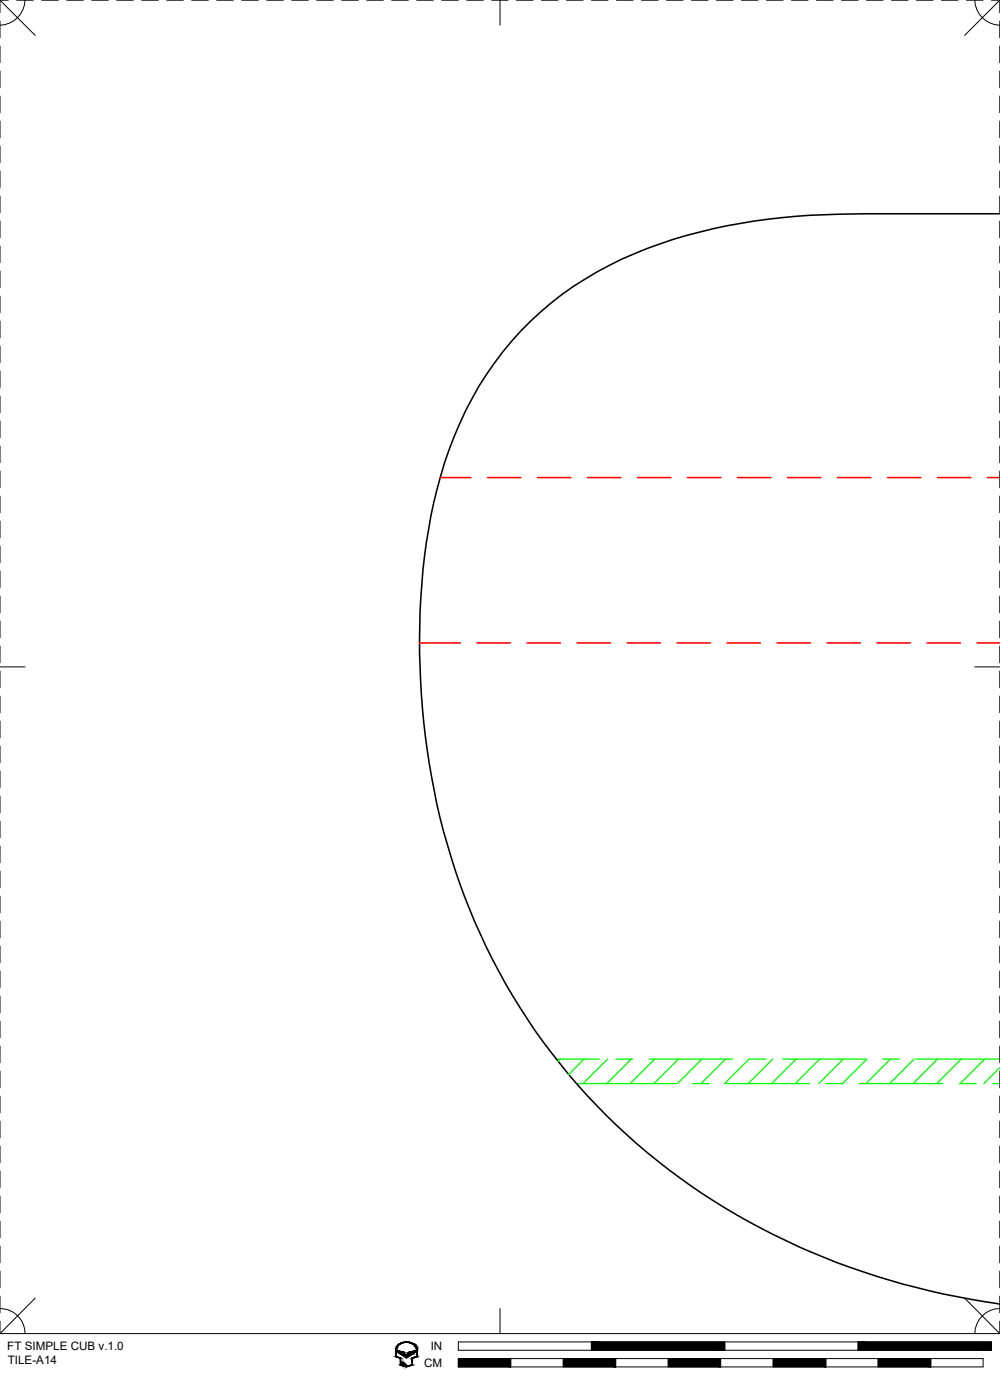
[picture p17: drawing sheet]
<svg xmlns="http://www.w3.org/2000/svg" width="190mm" height="267mm" viewBox="0 0 190 267" stroke-linecap="round" stroke-linejoin="round" font-family="sans-serif">
<defs><g id="words">
<g font-size="2.2">
<text x="1.4" y="257.2">FT SIMPLE CUB v.1.0</text>
<text x="82.1" y="257.2">IN</text>
<text x="1.5" y="259.9">TILE-A14</text>
<text x="80.8" y="260.4">CM</text>
</g>
</g></defs>
<!-- layer: 05 REFERENCE -->
<g fill="none" stroke="#0f0" stroke-width=".25">
<path d="M106 201.8h8.2M106.8 201.8l-.5 .4M109.8 206.4h19M111.2 201.8l-2.8 2.9M115.7 201.8l-4.6 4.6M117.3 201.8h3.2M120.3 201.8l-4.7 4.6M123.7 201.8h15.9M124.7 201.8l-4.6 4.6M129.2 201.8l-4.6 4.6M132 206.4h3.1M133.7 201.8l-4.7 4.6"/>
<path d="M138.2 201.8l-4.6 4.6M138.3 206.4h15.9M142.7 201.8l-4.7 4.6M142.7 201.8h3.2M147.2 201.8l-4.7 4.6M149.1 201.8h15.9M151.7 201.8l-4.7 4.6M156.2 201.8l-4.7 4.6M157.4 206.4h3.1M160.6 201.8l-4.6 4.6M163.7 206.4h15.9M165.2 201.8l-4.7 4.6"/>
<path d="M168.1 201.8h3.2M169.6 201.8l-4.6 4.6M174.1 201.8l-4.6 4.6M174.5 201.8h15.9M178.6 201.8l-4.7 4.6M182.8 206.4h3.1M183.1 201.8l-4.6 4.6M187.6 201.8l-4.7 4.6M189.1 206.4h1.4M190.5 203.4l-3.1 3"/>
</g>
<!-- layer: 01 CUT -->
<path d="M190.5 40.7h-25.8a120.9 120.9 0 0 0-36.4 4.9 65.7 65.7 0 0 0-32.6 21.5 72.3 72.3 0 0 0-13.6 31.1 139.5 139.5 0 0 0 6.4 72.5 119.3 119.3 0 0 0 63.7 66.8 142.5 142.5 0 0 0 38.3 10.9" fill="none" stroke="#000" stroke-width=".3"/>
<!-- layer: 02 SCORE -->
<g fill="none" stroke="#f00" stroke-width=".3">
<path d="M83.8 91h5.9M92.9 91h6.3M102.4 91h6.3M111.9 91h6.4M121.4 91h6.4M131 91h6.3M140.5 91h6.3M150 91h6.4M159.5 91h6.4M169.1 91h6.3M178.6 91h6.4M188.1 91h2.4"/>
<path d="M79.9 122.5h7.8M90.9 122.5h6.3M100.4 122.5h6.4M109.9 122.5h6.4M119.5 122.5h6.3M129 122.5h6.3M138.5 122.5h6.4M148 122.5h6.4M157.6 122.5h6.3M167.1 122.5h6.3M176.6 122.5h6.4M186.1 122.5h4.4"/>
</g>
<!-- layer: 22 TILED -->
<g fill="#000" stroke="#000" stroke-width=".19">
<path d="M75.7 257.2l1.1 .4h-1.1zM76.4 258h2.1l-1.1 .7zM77 255.6h.8zM78 257.6l1.2-.4v.4zM77 260.3h.8l-.4 .1z"/>
<path d="M75.4 257.2l.1 1.2v-1.2zM75.4 257.2l.1 1.2h-.1z"/>
<path d="M75.4 258.4l.3 .1zM75.4 258.4l.3 .1z"/>
<path d="M75.5 256.9h.1zM75.5 256.9h.1z"/>
<path d="M75.5 256.9v.3l.1-.3zM75.5 256.9v.3h-.1z"/>
<path d="M75.6 256.6v.3l.1-.3zM75.6 256.6l-.1 .3z"/>
<path d="M75.6 256.6h.1zM75.6 256.6h.1z"/>
<path d="M75.4 258.5l1 .2zM75.4 258.5l1 .2z"/>
<path d="M75.7 256.4v.2l.1-.2zM75.7 256.4v.2h-.1z"/>
<path d="M75.8 256.3v.1l.1-.1zM75.8 256.3l-.1 .1z"/>
<path d="M75.9 256.2v.1l.1-.1zM75.8 256.3l.1-.1z"/>
<path d="M76 256.1v.1l.2-.1zM76 256.1l-.1 .1z"/>
<path d="M76.1 256l.1 .1 .1-.1zM76.1 256l.1 .1h-.2z"/>
<path d="M76.1 258.7l.3 .1zM76.1 258.7l.3 .1z"/>
<path d="M76.3 258.8l.1 1.2v-1.2zM76.3 258.8l.1 1.2h-.1z"/>
<path d="M76.3 255.9v.1l.2-.1zM76.1 256l.2-.1z"/>
<path d="M76.4 255.9h.2zM76.3 255.9h.2z"/>
<path d="M76.5 259.5l.1 .5v-.5zM76.5 259.5l.1 .5h-.1z"/>
<path d="M75.7 257.6h1.3zM75.7 257.6h1.3z"/>
<path d="M76.6 255.8v.1l.3-.1zM76.4 255.9l.2-.1z"/>
<path d="M76.8 259.6l.1 .5v-.5zM76.8 259.6l.1 .5h-.1z"/>
<path d="M75.8 257.6l1.2 .2v-.2zM75.8 257.6l1.2 .2h-.9z"/>
<path d="M76.1 257.8l1.1 .2-.2-.2zM76.1 257.8l1.1 .2h-.8z"/>
<path d="M76.6 255.7h.5zM76.6 255.7l.3 .1z"/>
<path d="M77 259.8l.1 .4v-.4zM77 259.8l.1 .4h-.1z"/>
<path d="M76.7 255.7h.5zM76.6 255.7h.5z"/>
<path d="M77.3 260l.1 .2zM77.3 260l.1 .2z"/>
<path d="M77 255.6l1.1 .1zM76.7 255.7l.3-.1 1.1 .1z"/>
<path d="M77.6 255.7h.6zM77.6 255.7h.6z"/>
<path d="M77.7 255.7l.6 .1zM77.7 255.7l.6 .1z"/>
<path d="M78 255.8l.5 .1zM78 255.8l.5 .1z"/>
<path d="M78.3 255.9h.2zM78.3 255.9h.2z"/>
<path d="M78.3 255.9l.5 .1zM78.3 255.9l.5 .1z"/>
<path d="M78.5 258.8l.1 1.2v-1.2zM78.5 258.8l.1 1.2h-.1z"/>
<path d="M78.6 256l.3 .1zM78.6 256l.3 .1z"/>
<path d="M78.5 258.7l.1 .1 .2-.1zM78.5 258.7l.1 .1z"/>
<path d="M77.8 257.8l.7 .2 .3-.2zM77.8 257.8l.7 .2h-.9z"/>
<path d="M78.7 256.1l.3 .1zM78.7 256.1l.3 .1z"/>
<path d="M78.9 256.2l.2 .1zM78.9 256.2l.2 .1z"/>
<path d="M77.8 257.6l1 .2 .3-.2zM77.8 257.6l1 .2h-1z"/>
<path d="M79 256.3l.2 .1zM79 256.3l.2 .1z"/>
<path d="M79.1 256.4l.2 .2zM79.1 256.4l.2 .2z"/>
<path d="M78 257.6h1.2zM77.8 257.6h1.3z"/>
<path d="M79.2 256.6h.1zM79.2 256.6h.1z"/>
<path d="M79.2 256.6l.2 .3zM79.2 256.6l.2 .3z"/>
<path d="M79.3 256.9h.1zM79.3 256.9h.1z"/>
<path d="M79.3 256.9l.2 .3zM79.3 256.9l.2 .3z"/>
<path d="M79.4 257.2l.1 1.2v-1.2zM79.4 257.2l.1 1.2h-.1z"/>
<path d="M79.4 258.4l.1 .1zM79.2 258.5h.3z"/>
<path d="M78.8 258.7l.7-.2h-.3zM78.5 258.7l.7-.2-.4 .2z"/>
<path d="M87.3 258.8l10 1.6v-1.6zM87.3 258.8l10 1.6h-10z"/>
<path d="M107.3 258.8l10 1.6v-1.6zM107.3 258.8l10 1.6h-10z"/>
<path d="M127.3 258.8l10 1.6v-1.6zM127.3 258.8l10 1.6h-10z"/>
<path d="M112.7 255.6l25.4 1.6v-1.6zM112.7 255.6l25.4 1.6h-25.4z"/>
<path d="M147.3 258.8l10 1.6v-1.6zM147.3 258.8l10 1.6h-10z"/>
<path d="M167.3 258.8l10 1.6v-1.6zM167.3 258.8l10 1.6h-10z"/>
<path d="M163.5 255.6l25.4 1.6v-1.6zM163.5 255.6l25.4 1.6h-25.4z"/>
<path d="M76.3 260h.1zM76.3 260h.1z"/>
<path d="M76.5 260h.1zM76.5 260h.1z"/>
<path d="M76.3 260h.2zM76.3 260h.2z"/>
<path d="M76.3 260l.3 .1zM76.3 260l.3 .1zM76.3 260.1h.3zM76.3 260.1h.3z"/>
<path d="M76.3 260.1h.3zM76.3 260.1h.3z"/>
<path d="M76.3 260.1h.5zM76.3 260.1h.5z"/>
<path d="M76.8 260.1h.1zM76.8 260.1h.1z"/>
<path d="M76.4 260.1l.5 .1zM76.4 260.1l.5 .1z"/>
<path d="M76.5 260.2h.5zM76.5 260.2h.5z"/>
<path d="M77 260.2h.1zM77 260.2h.1z"/>
<path d="M76.7 260.2h.4zM76.7 260.2h.4z"/>
<path d="M76.8 260.2l.5 .1zM76.8 260.2l.5 .1z"/>
<path d="M77.3 260.2l.1 .1zM77.3 260.2l.1 .1z"/>
<path d="M76.9 260.3h.5zM76.9 260.3h.5z"/>
<path d="M77.5 260.3h.4zM77.4 260.3h.4z"/>
<path d="M78.5 260l.1 .1zM78.2 260.1h.4z"/>
<path d="M77.9 260.3l.7-.2h-.4zM77.5 260.3l.7-.2-.3 .2z"/>
</g>
<g fill="none" stroke="#000" stroke-width=".19">
<path d="M0 0h1.6M0 0v2.4M0 4v3.2M0 8.8v3.1M0 13.5v3.2M0 18.3v3.2M0 0l6.7 6.7M3.2 0h3.2M4.8 0a4.9 4.9 0 0 1-4.8 4.8M7.9 0h3.2M12.7 0h3.2M17.5 0h3.1"/>
<path d="M22.2 0h3.2M27 0h3.2M31.8 0h3.1M36.5 0h3.2M41.3 0h3.2M46 0h3.2M50.8 0h3.2M55.6 0h3.1M60.3 0h3.2M65.1 0h3.2M69.9 0h3.1M74.6 0h3.2"/>
<path d="M79.4 0h3.2M84.1 0h3.2M88.9 0h3.2M93.7 0h3.1M95.3 0v4.8M98.4 0h3.2M103.1 0h3.2M107.9 0h3.2M112.7 0h3.1M117.4 0h3.2M122.2 0h3.2M127 0h3.1"/>
<path d="M131.7 0h3.2M136.5 0h3.2M141.2 0h3.2M146 0h3.2M150.8 0h3.1M155.5 0h3.2M160.3 0h3.2M165.1 0h3.1M169.8 0h3.2M174.6 0h3.2M179.3 0h3.2M184.1 0h3.2"/>
<path d="M185.7 0a4.9 4.9 0 0 0 4.8 4.8M188.9 0h1.6M190.5 0v2.4M190.5 4v3.2M190.5 8.8v3.1M190.5 13.5v3.2M190.5 18.3v3.2M190.5 0l-6.7 6.7M0 23.1v3.1M0 27.8v3.2M0 32.6v3.2M0 37.3v3.2"/>
<path d="M190.5 23.1v3.1M190.5 27.8v3.2M190.5 32.6v3.2M190.5 37.3v3.2M0 42.1v3.2M0 46.9v3.1M0 51.6v3.2M0 56.4v3.2M190.5 42.1v3.2M190.5 46.9v3.1M190.5 51.6v3.2M190.5 56.4v3.2"/>
<path d="M0 61.2v3.1M0 65.9v3.2M0 70.7v3.2M0 75.4v3.2M190.5 61.2v3.1M190.5 65.9v3.2M190.5 70.7v3.2M190.5 75.4v3.2M0 80.2v3.2M0 85v3.1M0 89.7v3.2M0 94.5v3.2"/>
<path d="M0 99.3v3.1M190.5 80.2v3.2M190.5 85v3.1M190.5 89.7v3.2M190.5 94.5v3.2M190.5 99.3v3.1M0 104v3.2M0 108.8v3.2M0 113.6v3.1M0 118.3v3.2M190.5 104v3.2M190.5 108.8v3.2"/>
<path d="M190.5 113.6v3.1M190.5 118.3v3.2M0 127h4.8M0 123.1v3.2M0 127.8v3.2M0 132.6v3.2M0 137.4v3.1M185.7 127h4.8M190.5 123.1v3.2M190.5 127.8v3.2M190.5 132.6v3.2M190.5 137.4v3.1"/>
<path d="M0 142.1v3.2M0 146.9v3.2M0 151.7v3.1M0 156.4v3.2M190.5 142.1v3.2M190.5 146.9v3.2M190.5 151.7v3.1M190.5 156.4v3.2M0 161.2v3.2M0 165.9v3.2M0 170.7v3.2M0 175.5v3.1"/>
<path d="M190.5 161.2v3.2M190.5 165.9v3.2M190.5 170.7v3.2M190.5 175.5v3.1M0 180.2v3.2M0 185v3.2M0 189.8v3.1M0 194.5v3.2M0 199.3v3.2M190.5 180.2v3.2M190.5 185v3.2M190.5 189.8v3.1"/>
<path d="M190.5 194.5v3.2M190.5 199.3v3.2M0 204v3.2M0 208.8v3.2M0 213.6v3.1M0 218.3v3.2M190.5 204v3.2M190.5 208.8v3.2M190.5 213.6v3.1M190.5 218.3v3.2M0 223.1v3.2M0 227.9v3.1"/>
<path d="M0 232.6v3.2M0 237.4v3.2M190.5 223.1v3.2M190.5 227.9v3.1M190.5 232.6v3.2M190.5 237.4v3.2M0 242.1v3.2M0 246.9v3.2M0 251.7v2.3M0 254h190.5M0 249.3a4.7 4.7 0 0 1 4.8 4.7M6.7 247.3l-6.7 6.7"/>
<path d="M75.5 257.2v1.2l.9 .3v1.3h.1v-.5h.1v.6h.2v-.5h.1v.6h.1v-.4h.1v.4l.2 .1v-.3l.1 .3 1.1-.3v-1.3l.9-.3v-1.2M75.6 257.1a2 2 0 0 1 3.2-1l.5 .7 .1 .3M75.7 257.2l1.3 .4 .2 .4h.4l.2-.4 1.4-.4v.4l-1.8 1.1-1.7-1.1zM75.8 256.3a2.26 2.26 0 0 1 3.6 .6l.1 1.6-.9 .3v1.3l-1.2 .3-1.1-.3v-1.3l-.9-.3a2.64 2.64 0 0 1 .4-2.2zM87.3 255.6h101.6v1.6h-101.6zM87.3 258.8h100v1.6h-100zM95.3 249.3v4.7M97.3 258.8v1.6M107.3 258.8v1.6M112.7 255.6v1.6M117.3 258.8v1.6M127.3 258.8v1.6"/>
<path d="M137.3 258.8v1.6M138.1 255.6v1.6M147.3 258.8v1.6M157.3 258.8v1.6M163.5 255.6v1.6M167.3 258.8v1.6M177.3 258.8v1.6M183.8 247.3l6.7 6.7M190.5 249.3a4.8 4.8 0 0 0-4.8 4.7M190.5 242.1v3.2M190.5 246.9v3.2M190.5 251.7v2.3"/>
</g>
<use href="#words"/>
</svg>
